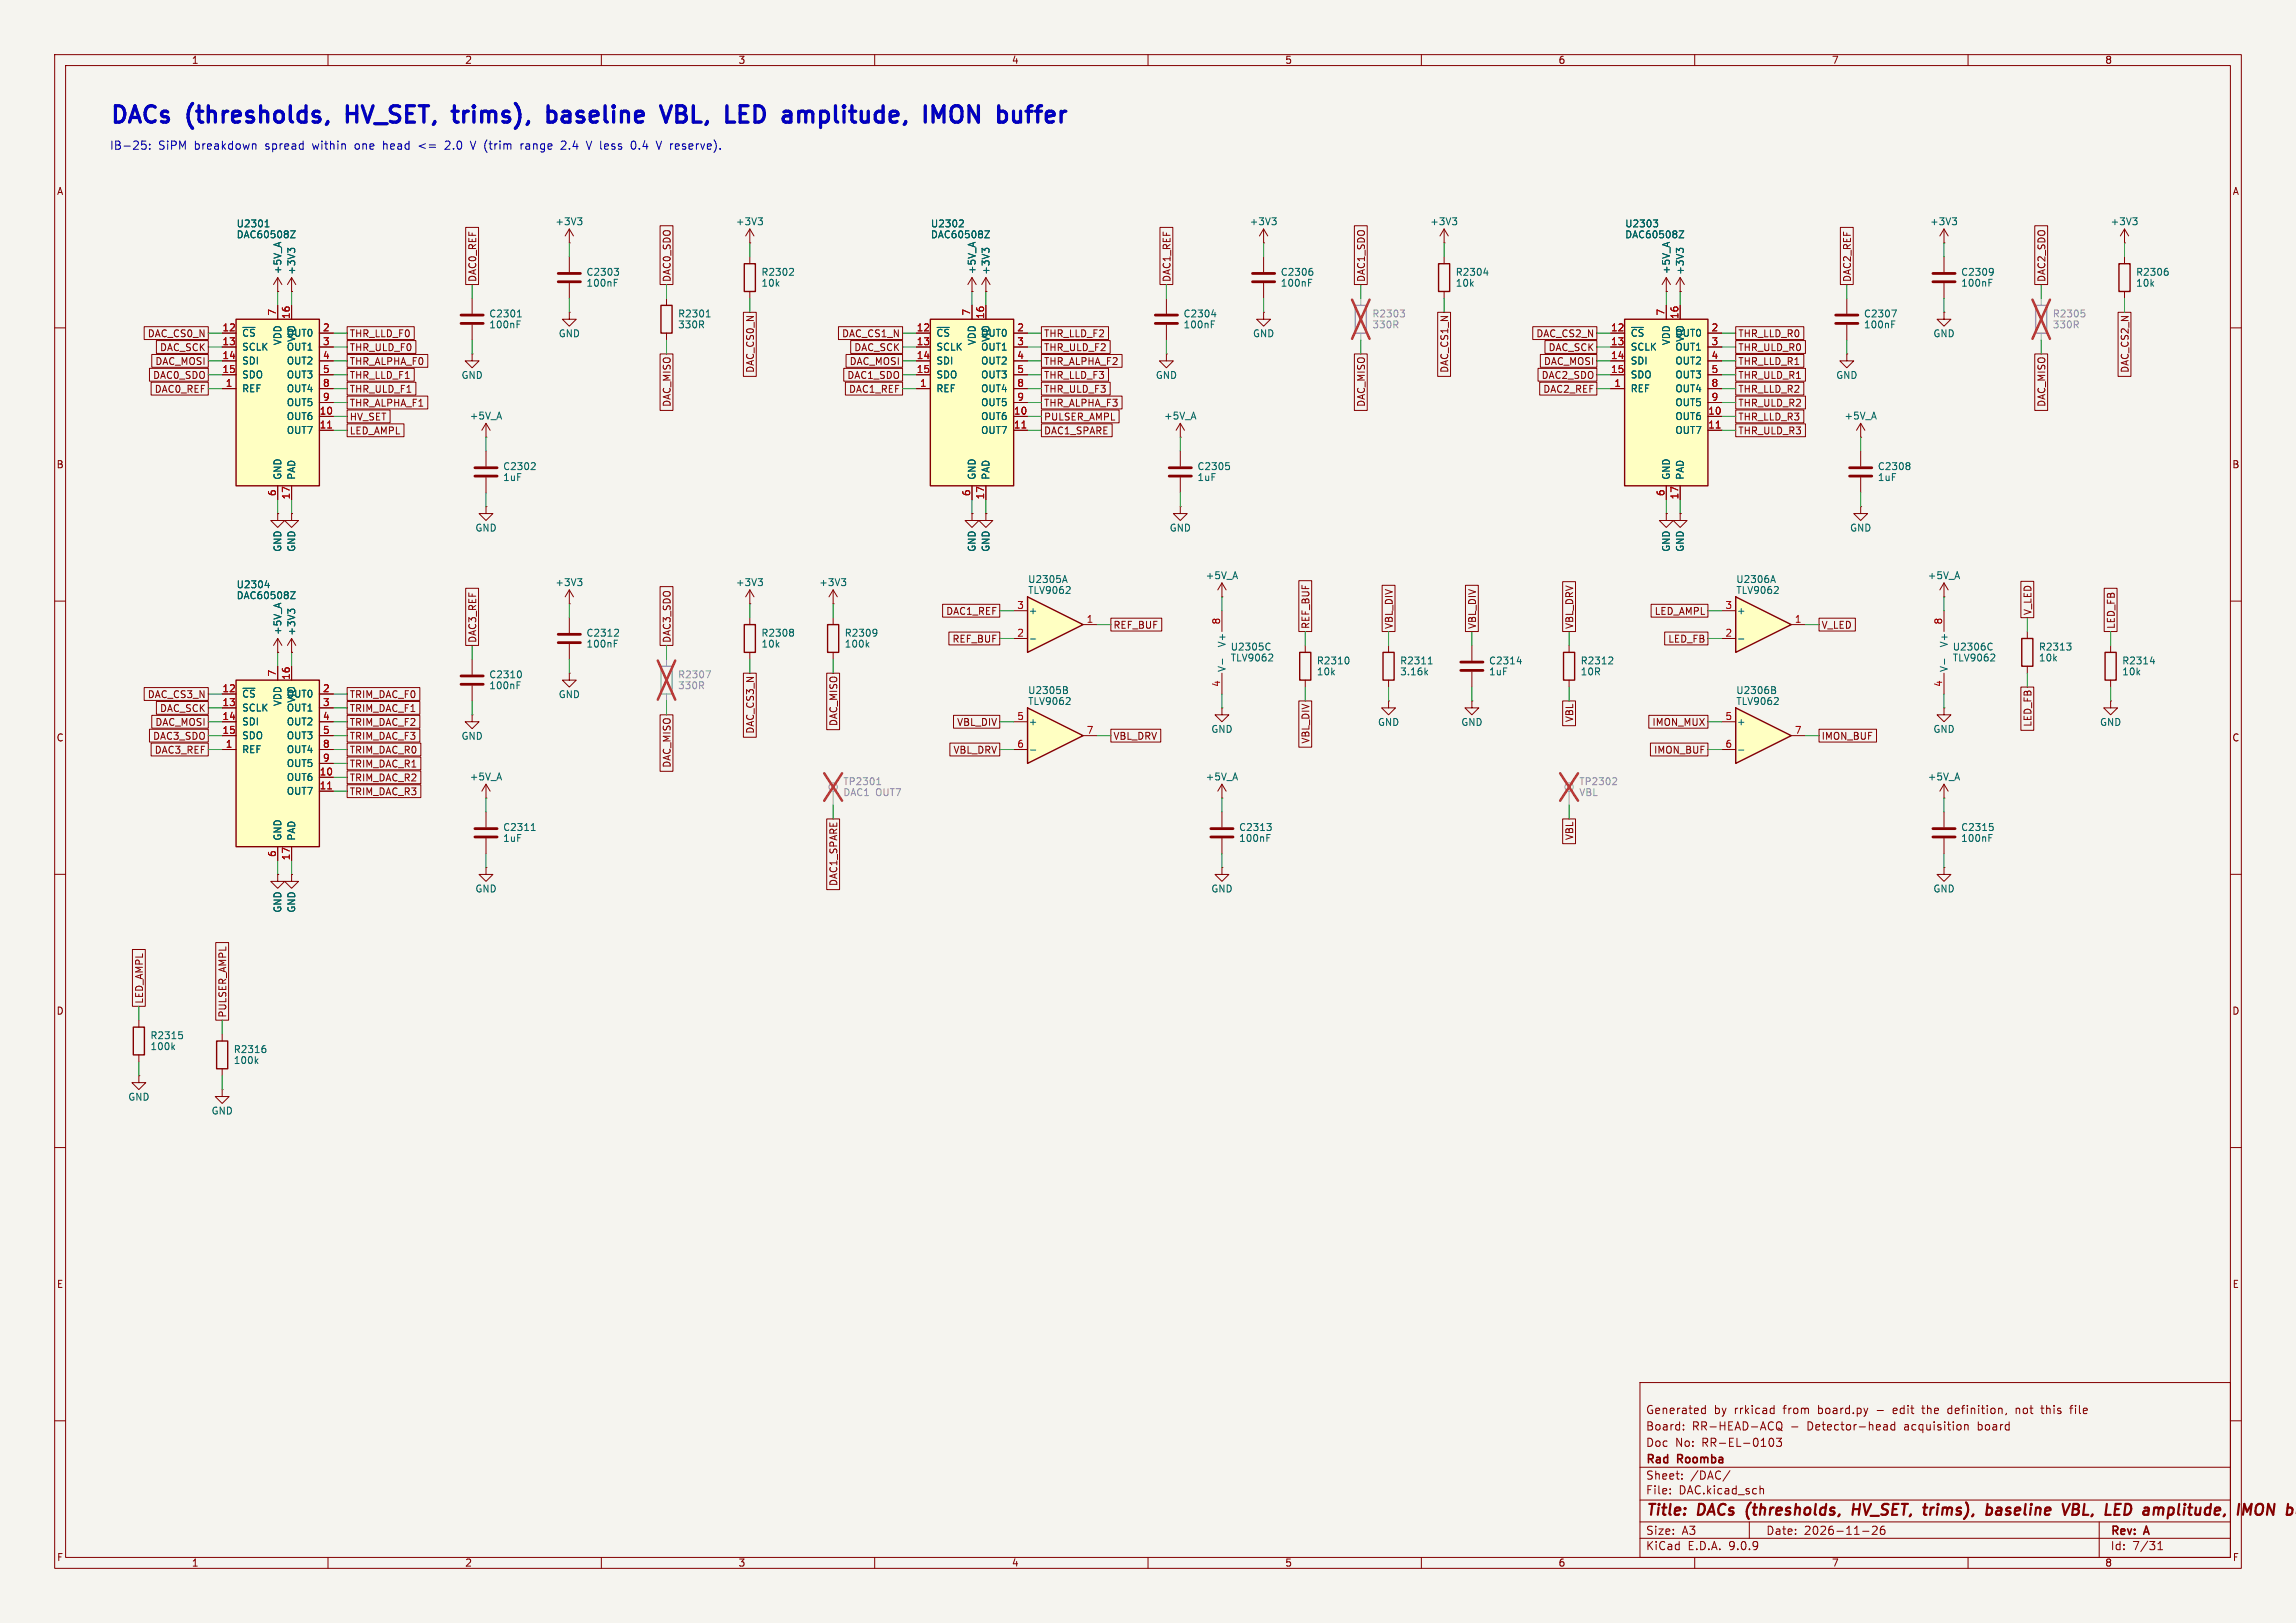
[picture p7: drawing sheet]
<svg xmlns="http://www.w3.org/2000/svg" width="420mm" height="297mm" viewBox="0 0 420 297" stroke-linecap="round" stroke-linejoin="round" font-family="sans-serif">
<defs><g id="words">
<g font-size="4.2" fill="#0000c2">
<text x="20" y="22.8">DACs</text>
<text x="34.5" y="22.8">(thresholds,</text>
<text x="64.8" y="22.8">HV_SET,</text>
<text x="85.6" y="22.8">trims),</text>
<text x="103.9" y="22.8">baseline</text>
<text x="126.1" y="22.8">VBL,</text>
<text x="139.1" y="22.8">LED</text>
<text x="150.7" y="22.8">amplitude,</text>
<text x="177.7" y="22.8">IMON</text>
<text x="192.4" y="22.8">buffer</text>
</g>
<g font-size="2.8" fill="#840000">
<text x="301" y="277.9">Title:</text>
<text x="310.6" y="277.9">DACs</text>
<text x="320.3" y="277.9">(thresholds,</text>
<text x="340.5" y="277.9">HV_SET,</text>
<text x="354.4" y="277.9">trims),</text>
<text x="366.6" y="277.9">baseline</text>
<text x="381.4" y="277.9">VBL,</text>
<text x="390" y="277.9">LED</text>
<text x="397.8" y="277.9">amplitude,</text>
<text x="415.8" y="277.9">IMO</text>
</g>
<g font-size="2.1" fill="#0000c2">
<text x="20" y="27.7">IB-25:</text>
<text x="28.9" y="27.7">SiPM</text>
<text x="35.6" y="27.7">breakdown</text>
<text x="48.7" y="27.7">spread</text>
<text x="57.5" y="27.7">within</text>
<text x="65.4" y="27.7">one</text>
<text x="70.7" y="27.7">head</text>
<text x="77.3" y="27.7">&lt;=</text>
<text x="82.3" y="27.7">2.0</text>
<text x="87.2" y="27.7">V (trim</text>
<text x="96.6" y="27.7">range</text>
<text x="104.2" y="27.7">2.4</text>
<text x="109" y="27.7">V less</text>
<text x="117.4" y="27.7">0.4</text>
<text x="122.3" y="27.7">V reserve).</text>
</g>
<g font-size="2.1" fill="#840000">
<text x="301" y="262">Board:</text>
<text x="301" y="259">Generated</text>
<text x="309.5" y="262">RR-HEAD-ACQ</text>
<text x="313.5" y="259">by</text>
<text x="317.3" y="259">rrkicad</text>
<text x="326.4" y="259">from</text>
<text x="327.6" y="262">-</text>
<text x="330.7" y="262">Detector-head</text>
<text x="332.8" y="259">board.py</text>
<text x="346.9" y="259">edit</text>
<text x="348.6" y="262">acquisition</text>
<text x="352.4" y="259">the</text>
<text x="357.2" y="259">definition,</text>
<text x="362.2" y="262">board</text>
<text x="369.8" y="259">not</text>
<text x="374.6" y="259">this</text>
<text x="380.1" y="259">file</text>
<text x="301" y="268.2">Rad</text>
<text x="301" y="265">Doc</text>
<text x="306.4" y="265">No:</text>
<text x="306.9" y="268.2">Roomba</text>
<text x="311.4" y="265">RR-EL-0103</text>
<text x="301" y="273.7">File:</text>
<text x="301" y="271">Sheet:</text>
<text x="307.1" y="273.7">DAC.kicad_sch</text>
<text x="309.2" y="271">/DAC/</text>
<text x="301" y="281.1">Size:</text>
<text x="307.6" y="281.1">A3</text>
<text x="323" y="281.1">Date:</text>
<text x="330" y="281.1">2026-11-26</text>
<text x="386" y="281.3">Rev:</text>
<text x="392.4" y="281.3">A</text>
<text x="301" y="283.9">KiCad</text>
<text x="308.7" y="283.9">E.D.A.</text>
<text x="316.3" y="283.9">9.0.9</text>
<text x="386" y="283.9">Id:</text>
<text x="390.1" y="283.9">7/31</text>
</g>
<g font-size="1.8" fill="#840000">
<text x="35" y="11.9">1</text>
<text x="85" y="11.9">2</text>
<text x="135" y="11.9">3</text>
<text x="185" y="11.9">4</text>
<text x="235" y="11.9">5</text>
<text x="285" y="11.9">6</text>
<text x="335" y="11.9">7</text>
<text x="385" y="11.9">8</text>
<text x="10.3" y="35.9">A</text>
<text x="408.3" y="35.9">A</text>
<text x="87.3" y="51.7" transform="rotate(-90 87.3 51.7)">DAC0_REF</text>
<text x="122.9" y="51.7" transform="rotate(-90 122.9 51.7)">DAC0_SDO</text>
<text x="214.3" y="51.7" transform="rotate(-90 214.3 51.7)">DAC1_REF</text>
<text x="249.9" y="51.7" transform="rotate(-90 249.9 51.7)">DAC1_SDO</text>
<text x="338.8" y="51.7" transform="rotate(-90 338.8 51.7)">DAC2_REF</text>
<text x="374.3" y="51.7" transform="rotate(-90 374.3 51.7)">DAC2_SDO</text>
<text x="26.9" y="61.9">DAC_CS0_N</text>
<text x="29.2" y="64.5">DAC_SCK</text>
<text x="63.9" y="64.5">THR_ULD_F0</text>
<text x="63.9" y="61.9">THR_LLD_F0</text>
<text x="153.9" y="61.9">DAC_CS1_N</text>
<text x="156.2" y="64.5">DAC_SCK</text>
<text x="190.9" y="64.5">THR_ULD_F2</text>
<text x="190.9" y="61.9">THR_LLD_F2</text>
<text x="280.9" y="61.9">DAC_CS2_N</text>
<text x="283.2" y="64.5">DAC_SCK</text>
<text x="317.9" y="61.9">THR_LLD_R0</text>
<text x="317.9" y="64.5">THR_ULD_R0</text>
<text x="27.9" y="69.5">DAC0_SDO</text>
<text x="28.3" y="67">DAC_MOSI</text>
<text x="63.9" y="69.5">THR_LLD_F1</text>
<text x="63.9" y="67">THR_ALPHA_F0</text>
<text x="138.1" y="68.3" transform="rotate(-90 138.1 68.3)">DAC_CS0_N</text>
<text x="154.9" y="69.5">DAC1_SDO</text>
<text x="155.3" y="67">DAC_MOSI</text>
<text x="190.9" y="67">THR_ALPHA_F2</text>
<text x="190.9" y="69.5">THR_LLD_F3</text>
<text x="265.1" y="68.3" transform="rotate(-90 265.1 68.3)">DAC_CS1_N</text>
<text x="281.9" y="69.5">DAC2_SDO</text>
<text x="282.3" y="67">DAC_MOSI</text>
<text x="317.9" y="69.5">THR_ULD_R1</text>
<text x="317.9" y="67">THR_LLD_R1</text>
<text x="389.6" y="68.3" transform="rotate(-90 389.6 68.3)">DAC_CS2_N</text>
<text x="28.2" y="72.1">DAC0_REF</text>
<text x="63.9" y="77.2">HV_SET</text>
<text x="63.9" y="74.6">THR_ALPHA_F1</text>
<text x="63.9" y="72.1">THR_ULD_F1</text>
<text x="122.9" y="74.5" transform="rotate(-90 122.9 74.5)">DAC_MISO</text>
<text x="155.2" y="72.1">DAC1_REF</text>
<text x="190.9" y="74.6">THR_ALPHA_F3</text>
<text x="190.9" y="72.1">THR_ULD_F3</text>
<text x="190.9" y="77.2">PULSER_AMPL</text>
<text x="249.9" y="74.5" transform="rotate(-90 249.9 74.5)">DAC_MISO</text>
<text x="282.2" y="72.1">DAC2_REF</text>
<text x="317.9" y="72.1">THR_LLD_R2</text>
<text x="317.9" y="77.2">THR_LLD_R3</text>
<text x="317.9" y="74.6">THR_ULD_R2</text>
<text x="374.3" y="74.5" transform="rotate(-90 374.3 74.5)">DAC_MISO</text>
<text x="63.9" y="79.7">LED_AMPL</text>
<text x="190.9" y="79.7">DAC1_SPARE</text>
<text x="317.9" y="79.7">THR_ULD_R3</text>
<text x="10.3" y="85.9">B</text>
<text x="408.2" y="85.9">B</text>
<text x="173" y="112.7">DAC1_REF</text>
<text x="302.6" y="112.7">LED_AMPL</text>
<text x="371.8" y="112.6" transform="rotate(-90 371.8 112.6)">V_LED</text>
<text x="87.3" y="117.7" transform="rotate(-90 87.3 117.7)">DAC3_REF</text>
<text x="122.9" y="117.7" transform="rotate(-90 122.9 117.7)">DAC3_SDO</text>
<text x="174.1" y="117.8">REF_BUF</text>
<text x="203.6" y="115.3">REF_BUF</text>
<text x="239.7" y="115.2" transform="rotate(-90 239.7 115.2)">REF_BUF</text>
<text x="255" y="115.2" transform="rotate(-90 255 115.2)">VBL_DIV</text>
<text x="270.2" y="115.2" transform="rotate(-90 270.2 115.2)">VBL_DIV</text>
<text x="288" y="115.2" transform="rotate(-90 288 115.2)">VBL_DRV</text>
<text x="305.1" y="117.8">LED_FB</text>
<text x="333.1" y="115.3">V_LED</text>
<text x="387" y="115.2" transform="rotate(-90 387 115.2)">LED_FB</text>
<text x="26.9" y="128">DAC_CS3_N</text>
<text x="29.2" y="130.5">DAC_SCK</text>
<text x="63.9" y="128">TRIM_DAC_F0</text>
<text x="63.9" y="130.5">TRIM_DAC_F1</text>
<text x="10.3" y="135.9">C</text>
<text x="27.9" y="135.6">DAC3_SDO</text>
<text x="28.3" y="133">DAC_MOSI</text>
<text x="63.9" y="135.6">TRIM_DAC_F3</text>
<text x="63.9" y="133">TRIM_DAC_F2</text>
<text x="138.1" y="134.4" transform="rotate(-90 138.1 134.4)">DAC_CS3_N</text>
<text x="153.4" y="133" transform="rotate(-90 153.4 133)">DAC_MISO</text>
<text x="175" y="133">VBL_DIV</text>
<text x="203.6" y="135.6">VBL_DRV</text>
<text x="239.7" y="136.2" transform="rotate(-90 239.7 136.2)">VBL_DIV</text>
<text x="288" y="132.2" transform="rotate(-90 288 132.2)">VBL</text>
<text x="302.2" y="133">IMON_MUX</text>
<text x="333.1" y="135.6">IMON_BUF</text>
<text x="371.8" y="133.1" transform="rotate(-90 371.8 133.1)">LED_FB</text>
<text x="408.2" y="135.9">C</text>
<text x="28.2" y="138.1">DAC3_REF</text>
<text x="63.9" y="138.1">TRIM_DAC_R0</text>
<text x="63.9" y="143.2">TRIM_DAC_R2</text>
<text x="63.9" y="140.7">TRIM_DAC_R1</text>
<text x="122.9" y="140.6" transform="rotate(-90 122.9 140.6)">DAC_MISO</text>
<text x="174.3" y="138.1">VBL_DRV</text>
<text x="302.5" y="138.1">IMON_BUF</text>
<text x="63.9" y="145.7">TRIM_DAC_R3</text>
<text x="288" y="153.8" transform="rotate(-90 288 153.8)">VBL</text>
<text x="153.4" y="162.2" transform="rotate(-90 153.4 162.2)">DAC1_SPARE</text>
<text x="10.3" y="185.9">D</text>
<text x="26.4" y="183.8" transform="rotate(-90 26.4 183.8)">LED_AMPL</text>
<text x="408.2" y="185.9">D</text>
<text x="41.6" y="186.3" transform="rotate(-90 41.6 186.3)">PULSER_AMPL</text>
<text x="10.3" y="235.9">E</text>
<text x="408.3" y="235.9">E</text>
<text x="10.3" y="285.9">F</text>
<text x="35" y="286.9">1</text>
<text x="85" y="286.9">2</text>
<text x="135" y="286.9">3</text>
<text x="185" y="286.9">4</text>
<text x="235" y="286.9">5</text>
<text x="285" y="286.9">6</text>
<text x="335" y="286.9">7</text>
<text x="385" y="286.9">8</text>
<text x="408.3" y="285.9">F</text>
</g>
<g font-size="1.8" fill="#006464">
<text x="43.2" y="41.8">U2301</text>
<text x="101.5" y="41.4">+3V3</text>
<text x="134.5" y="41.4">+3V3</text>
<text x="170.2" y="41.8">U2302</text>
<text x="228.5" y="41.4">+3V3</text>
<text x="261.5" y="41.4">+3V3</text>
<text x="297.2" y="41.8">U2303</text>
<text x="353" y="41.4">+3V3</text>
<text x="386" y="41.4">+3V3</text>
<text x="43.2" y="43.8">DAC60508Z</text>
<text x="170.2" y="43.8">DAC60508Z</text>
<text x="297.2" y="43.8">DAC60508Z</text>
<text x="51.7" y="50.3" transform="rotate(-90 51.7 50.3)">+5V_A</text>
<text x="54.2" y="50.4" transform="rotate(-90 54.2 50.4)">+3V3</text>
<text x="107.2" y="52.7">100nF</text>
<text x="107.2" y="50.7">C2303</text>
<text x="139.2" y="52.7">10k</text>
<text x="139.2" y="50.7">R2302</text>
<text x="178.7" y="50.3" transform="rotate(-90 178.7 50.3)">+5V_A</text>
<text x="181.2" y="50.4" transform="rotate(-90 181.2 50.4)">+3V3</text>
<text x="234.2" y="52.7">100nF</text>
<text x="234.2" y="50.7">C2306</text>
<text x="266.2" y="52.7">10k</text>
<text x="266.2" y="50.7">R2304</text>
<text x="305.7" y="50.3" transform="rotate(-90 305.7 50.3)">+5V_A</text>
<text x="308.2" y="50.4" transform="rotate(-90 308.2 50.4)">+3V3</text>
<text x="358.6" y="52.7">100nF</text>
<text x="358.6" y="50.7">C2309</text>
<text x="390.6" y="52.7">10k</text>
<text x="390.6" y="50.7">R2306</text>
<text x="89.4" y="58.3">C2301</text>
<text x="123.9" y="58.3">R2301</text>
<text x="216.4" y="58.3">C2304</text>
<text x="340.9" y="58.3">C2307</text>
<text x="44.2" y="61.8">~{CS}</text>
<text x="44.2" y="64.4">SCLK</text>
<text x="51.7" y="63.3" transform="rotate(-90 51.7 63.3)">VDD</text>
<text x="52.4" y="61.8">OUT0</text>
<text x="52.4" y="64.4">OUT1</text>
<text x="54.2" y="62.7" transform="rotate(-90 54.2 62.7)">VIO</text>
<text x="89.4" y="60.3">100nF</text>
<text x="102.1" y="61.9">GND</text>
<text x="123.9" y="60.3">330R</text>
<text x="171.2" y="61.8">~{CS}</text>
<text x="171.2" y="64.4">SCLK</text>
<text x="178.7" y="63.3" transform="rotate(-90 178.7 63.3)">VDD</text>
<text x="179.4" y="61.8">OUT0</text>
<text x="179.4" y="64.4">OUT1</text>
<text x="181.2" y="62.7" transform="rotate(-90 181.2 62.7)">VIO</text>
<text x="216.4" y="60.3">100nF</text>
<text x="229.1" y="61.9">GND</text>
<text x="298.2" y="61.8">~{CS}</text>
<text x="298.2" y="64.4">SCLK</text>
<text x="305.7" y="63.3" transform="rotate(-90 305.7 63.3)">VDD</text>
<text x="306.4" y="61.8">OUT0</text>
<text x="306.4" y="64.4">OUT1</text>
<text x="308.2" y="62.7" transform="rotate(-90 308.2 62.7)">VIO</text>
<text x="340.9" y="60.3">100nF</text>
<text x="353.6" y="61.9">GND</text>
<text x="44.2" y="66.9">SDI</text>
<text x="44.2" y="69.4">SDO</text>
<text x="44.2" y="72">REF</text>
<text x="52.4" y="66.9">OUT2</text>
<text x="52.4" y="69.4">OUT3</text>
<text x="52.4" y="72">OUT4</text>
<text x="84.3" y="69.5">GND</text>
<text x="171.2" y="66.9">SDI</text>
<text x="171.2" y="69.4">SDO</text>
<text x="171.2" y="72">REF</text>
<text x="179.4" y="66.9">OUT2</text>
<text x="179.4" y="69.4">OUT3</text>
<text x="179.4" y="72">OUT4</text>
<text x="211.3" y="69.5">GND</text>
<text x="298.2" y="66.9">SDI</text>
<text x="298.2" y="69.4">SDO</text>
<text x="298.2" y="72">REF</text>
<text x="306.4" y="66.9">OUT2</text>
<text x="306.4" y="69.4">OUT3</text>
<text x="306.4" y="72">OUT4</text>
<text x="335.8" y="69.5">GND</text>
<text x="52.4" y="74.5">OUT5</text>
<text x="52.4" y="77.1">OUT6</text>
<text x="85.8" y="77">+5V_A</text>
<text x="179.4" y="74.5">OUT5</text>
<text x="179.4" y="77.1">OUT6</text>
<text x="212.8" y="77">+5V_A</text>
<text x="306.4" y="74.5">OUT5</text>
<text x="306.4" y="77.1">OUT6</text>
<text x="337.3" y="77">+5V_A</text>
<text x="52.4" y="79.6">OUT7</text>
<text x="179.4" y="79.6">OUT7</text>
<text x="306.4" y="79.6">OUT7</text>
<text x="51.7" y="87.9" transform="rotate(-90 51.7 87.9)">GND</text>
<text x="54.2" y="87.9" transform="rotate(-90 54.2 87.9)">PAD</text>
<text x="91.9" y="88.2">1uF</text>
<text x="91.9" y="86.2">C2302</text>
<text x="178.7" y="87.9" transform="rotate(-90 178.7 87.9)">GND</text>
<text x="181.2" y="87.9" transform="rotate(-90 181.2 87.9)">PAD</text>
<text x="218.9" y="88.2">1uF</text>
<text x="218.9" y="86.2">C2305</text>
<text x="305.7" y="87.9" transform="rotate(-90 305.7 87.9)">GND</text>
<text x="308.2" y="87.9" transform="rotate(-90 308.2 87.9)">PAD</text>
<text x="343.4" y="88.2">1uF</text>
<text x="343.4" y="86.2">C2308</text>
<text x="51.7" y="101.1" transform="rotate(-90 51.7 101.1)">GND</text>
<text x="54.2" y="101.1" transform="rotate(-90 54.2 101.1)">GND</text>
<text x="86.9" y="97.5">GND</text>
<text x="178.7" y="101.1" transform="rotate(-90 178.7 101.1)">GND</text>
<text x="181.2" y="101.1" transform="rotate(-90 181.2 101.1)">GND</text>
<text x="213.9" y="97.5">GND</text>
<text x="305.7" y="101.1" transform="rotate(-90 305.7 101.1)">GND</text>
<text x="308.2" y="101.1" transform="rotate(-90 308.2 101.1)">GND</text>
<text x="338.3" y="97.5">GND</text>
<text x="43.2" y="107.8">U2304</text>
<text x="101.5" y="107.5">+3V3</text>
<text x="134.5" y="107.5">+3V3</text>
<text x="149.8" y="107.5">+3V3</text>
<text x="188" y="106.9">U2305A</text>
<text x="220.5" y="106.2">+5V_A</text>
<text x="317.5" y="106.9">U2306A</text>
<text x="352.5" y="106.2">+5V_A</text>
<text x="43.2" y="109.8">DAC60508Z</text>
<text x="188" y="108.9">TLV9062</text>
<text x="188.1" y="112.6">+</text>
<text x="317.5" y="108.9">TLV9062</text>
<text x="317.6" y="112.6">+</text>
<text x="51.7" y="116.3" transform="rotate(-90 51.7 116.3)">+5V_A</text>
<text x="54.2" y="116.4" transform="rotate(-90 54.2 116.4)">+3V3</text>
<text x="107.2" y="118.7">100nF</text>
<text x="107.2" y="116.7">C2312</text>
<text x="139.2" y="118.7">10k</text>
<text x="139.2" y="116.7">R2308</text>
<text x="154.4" y="116.7">R2309</text>
<text x="154.4" y="118.7">100k</text>
<text x="224.4" y="118.6" transform="rotate(-90 224.4 118.6)">V+</text>
<text x="225" y="119.2">U2305C</text>
<text x="356.5" y="118.6" transform="rotate(-90 356.5 118.6)">V+</text>
<text x="357.1" y="119.2">U2306C</text>
<text x="372.9" y="119.2">R2313</text>
<text x="89.4" y="124.3">C2310</text>
<text x="224.4" y="123.1" transform="rotate(-90 224.4 123.1)">V-</text>
<text x="225" y="121.2">TLV9062</text>
<text x="240.8" y="123.8">10k</text>
<text x="240.8" y="121.8">R2310</text>
<text x="256" y="121.8">R2311</text>
<text x="256" y="123.8">3.16k</text>
<text x="272.3" y="123.8">1uF</text>
<text x="272.3" y="121.8">C2314</text>
<text x="289" y="121.8">R2312</text>
<text x="289" y="123.8">10R</text>
<text x="356.5" y="123.1" transform="rotate(-90 356.5 123.1)">V-</text>
<text x="357.1" y="121.2">TLV9062</text>
<text x="372.9" y="121.2">10k</text>
<text x="388.1" y="123.8">10k</text>
<text x="388.1" y="121.8">R2314</text>
<text x="44.2" y="127.9">~{CS}</text>
<text x="44.2" y="130.4">SCLK</text>
<text x="51.7" y="129.3" transform="rotate(-90 51.7 129.3)">VDD</text>
<text x="52.4" y="127.9">OUT0</text>
<text x="52.4" y="130.4">OUT1</text>
<text x="54.2" y="128.7" transform="rotate(-90 54.2 128.7)">VIO</text>
<text x="89.4" y="126.3">100nF</text>
<text x="102.1" y="128">GND</text>
<text x="188" y="127.2">U2305B</text>
<text x="188" y="129.2">TLV9062</text>
<text x="317.5" y="127.2">U2306B</text>
<text x="317.5" y="129.2">TLV9062</text>
<text x="44.2" y="132.9">SDI</text>
<text x="44.2" y="135.5">SDO</text>
<text x="52.4" y="132.9">OUT2</text>
<text x="52.4" y="135.5">OUT3</text>
<text x="84.3" y="135.6">GND</text>
<text x="188.1" y="132.9">+</text>
<text x="221.5" y="134.3">GND</text>
<text x="252" y="133">GND</text>
<text x="267.2" y="133">GND</text>
<text x="317.6" y="132.9">+</text>
<text x="353.6" y="134.3">GND</text>
<text x="384" y="133">GND</text>
<text x="44.2" y="138">REF</text>
<text x="52.4" y="138">OUT4</text>
<text x="52.4" y="140.6">OUT5</text>
<text x="52.4" y="143.1">OUT6</text>
<text x="85.8" y="143">+5V_A</text>
<text x="220.5" y="143">+5V_A</text>
<text x="352.5" y="143">+5V_A</text>
<text x="52.4" y="145.6">OUT7</text>
<text x="51.7" y="153.9" transform="rotate(-90 51.7 153.9)">GND</text>
<text x="54.2" y="153.9" transform="rotate(-90 54.2 153.9)">PAD</text>
<text x="91.9" y="154.3">1uF</text>
<text x="91.9" y="152.3">C2311</text>
<text x="226.6" y="154.3">100nF</text>
<text x="226.6" y="152.3">C2313</text>
<text x="358.6" y="154.3">100nF</text>
<text x="358.6" y="152.3">C2315</text>
<text x="51.7" y="167.1" transform="rotate(-90 51.7 167.1)">GND</text>
<text x="54.2" y="167.1" transform="rotate(-90 54.2 167.1)">GND</text>
<text x="86.9" y="163.5">GND</text>
<text x="221.5" y="163.5">GND</text>
<text x="353.6" y="163.5">GND</text>
<text x="27.4" y="190.4">R2315</text>
<text x="27.4" y="192.4">100k</text>
<text x="42.7" y="192.9">R2316</text>
<text x="42.7" y="194.9">100k</text>
<text x="23.4" y="201.6">GND</text>
<text x="38.6" y="204.2">GND</text>
</g>
<g font-size="1.8" fill="#a90000">
<text x="50.5" y="57.9" transform="rotate(-90 50.5 57.9)">7</text>
<text x="53.1" y="58.5" transform="rotate(-90 53.1 58.5)">16</text>
<text x="177.5" y="57.9" transform="rotate(-90 177.5 57.9)">7</text>
<text x="180.1" y="58.5" transform="rotate(-90 180.1 58.5)">16</text>
<text x="304.5" y="57.9" transform="rotate(-90 304.5 57.9)">7</text>
<text x="307.1" y="58.5" transform="rotate(-90 307.1 58.5)">16</text>
<text x="40.6" y="60.7">12</text>
<text x="40.6" y="63.2">13</text>
<text x="40.6" y="65.8">14</text>
<text x="59" y="60.7">2</text>
<text x="59" y="63.2">3</text>
<text x="59" y="65.8">4</text>
<text x="167.6" y="60.7">12</text>
<text x="167.6" y="63.2">13</text>
<text x="167.6" y="65.8">14</text>
<text x="186" y="60.7">2</text>
<text x="186" y="63.2">3</text>
<text x="186" y="65.8">4</text>
<text x="294.6" y="60.7">12</text>
<text x="294.6" y="63.2">13</text>
<text x="294.6" y="65.8">14</text>
<text x="313" y="60.7">2</text>
<text x="313" y="63.2">3</text>
<text x="313" y="65.8">4</text>
<text x="40.6" y="68.3">15</text>
<text x="41.2" y="70.9">1</text>
<text x="59" y="68.3">5</text>
<text x="59" y="70.9">8</text>
<text x="167.6" y="68.3">15</text>
<text x="168.2" y="70.9">1</text>
<text x="186" y="68.3">5</text>
<text x="186" y="70.9">8</text>
<text x="294.6" y="68.3">15</text>
<text x="295.2" y="70.9">1</text>
<text x="313" y="68.3">5</text>
<text x="313" y="70.9">8</text>
<text x="58.4" y="75.9">10</text>
<text x="59" y="73.4">9</text>
<text x="185.4" y="75.9">10</text>
<text x="186" y="73.4">9</text>
<text x="312.4" y="75.9">10</text>
<text x="313" y="73.4">9</text>
<text x="58.4" y="78.5">11</text>
<text x="185.4" y="78.5">11</text>
<text x="312.4" y="78.5">11</text>
<text x="50.5" y="90.9" transform="rotate(-90 50.5 90.9)">6</text>
<text x="53.1" y="91.5" transform="rotate(-90 53.1 91.5)">17</text>
<text x="177.5" y="90.9" transform="rotate(-90 177.5 90.9)">6</text>
<text x="180.1" y="91.5" transform="rotate(-90 180.1 91.5)">17</text>
<text x="304.5" y="90.9" transform="rotate(-90 304.5 90.9)">6</text>
<text x="307.1" y="91.5" transform="rotate(-90 307.1 91.5)">17</text>
<text x="186" y="111.5">3</text>
<text x="315.5" y="111.5">3</text>
<text x="186" y="116.6">2</text>
<text x="198.7" y="114">1</text>
<text x="223.3" y="114.4" transform="rotate(-90 223.3 114.4)">8</text>
<text x="315.5" y="116.6">2</text>
<text x="328.2" y="114">1</text>
<text x="355.3" y="114.4" transform="rotate(-90 355.3 114.4)">8</text>
<text x="50.5" y="123.9" transform="rotate(-90 50.5 123.9)">7</text>
<text x="53.1" y="124.5" transform="rotate(-90 53.1 124.5)">16</text>
<text x="223.3" y="125.8" transform="rotate(-90 223.3 125.8)">4</text>
<text x="355.3" y="125.8" transform="rotate(-90 355.3 125.8)">4</text>
<text x="40.6" y="126.7">12</text>
<text x="40.6" y="129.3">13</text>
<text x="40.6" y="131.8">14</text>
<text x="59" y="126.7">2</text>
<text x="59" y="129.3">3</text>
<text x="59" y="131.8">4</text>
<text x="186" y="131.8">5</text>
<text x="315.5" y="131.8">5</text>
<text x="40.6" y="134.4">15</text>
<text x="41.2" y="136.9">1</text>
<text x="59" y="134.4">5</text>
<text x="59" y="136.9">8</text>
<text x="186" y="136.9">6</text>
<text x="198.7" y="134.4">7</text>
<text x="315.5" y="136.9">6</text>
<text x="328.2" y="134.4">7</text>
<text x="58.4" y="142">10</text>
<text x="59" y="139.4">9</text>
<text x="58.4" y="144.5">11</text>
<text x="50.5" y="156.9" transform="rotate(-90 50.5 156.9)">6</text>
<text x="53.1" y="157.5" transform="rotate(-90 53.1 157.5)">17</text>
</g>
<g font-size="1.8" fill="#939391">
<text x="250.9" y="58.3">R2303</text>
<text x="375.4" y="58.3">R2305</text>
<text x="250.9" y="60.3">330R</text>
<text x="375.4" y="60.3">330R</text>
<text x="123.9" y="124.3">R2307</text>
<text x="123.9" y="126.3">330R</text>
<text x="154.2" y="143.9">TP2301</text>
<text x="288.8" y="143.9">TP2302</text>
<text x="154.2" y="145.9">DAC1</text>
<text x="160.2" y="145.9">OUT7</text>
<text x="288.8" y="145.9">VBL</text>
</g>
</g></defs>
<path d="M0 0h420v297h-420z" fill="#f5f4ef" stroke="#f5f4ef" stroke-width=".18"/>
<g fill="none" stroke="#840000" stroke-width=".18">
<path d="M10 10h400v277h-400zM12 12h396v273h-396zM60 10v2M110 10v2M160 10v2M210 10v2M260 10v2M310 10v2M360 10v2M104.1 44.5h.1M104.1 41.9l-.7 1.3M104.1 41.9l.8 1.3"/>
<path d="M104.1 41.9v2.6M104.1 47v2.8M104.1 51.8v2.8M137.2 44.5h.1M137.2 41.9l-.8 1.3M137.2 41.9l.7 1.3M137.2 41.9v2.6M137.2 47v1.3M137.2 53.3v1.3M10 60h2M408 60h2M50.8 94v1.3h1.3l-1.3 1.2-1.3-1.2h1.3"/>
<path d="M50.8 94h.1M53.3 94v1.3h1.3l-1.3 1.2-1.2-1.2h1.2M53.3 94h.1M10 110h2M50.8 119.4h.1M50.8 116.8l-.8 1.3M50.8 116.8l.8 1.3M50.8 116.8v2.6M53.3 119.4h.1M53.3 116.8l-.7 1.3M53.3 116.8l.8 1.3M53.3 116.8v2.6"/>
<path d="M238.8 118.1v1.3M355.6 111.8v3.8M408 110h2M86.4 130.8v1.3h1.2l-1.2 1.3-1.3-1.3h1.3M86.4 130.8h.1M86.4 120.7v2.7M86.4 125.5v2.8M223.5 129.5v1.3h1.3l-1.3 1.3-1.3-1.3h1.3M223.5 129.5h.1M238.8 124.5v1.2M355.6 123.2v3.8M10 160h2"/>
<path d="M88.9 146.1h.1M88.9 158.8v1.2h1.3l-1.3 1.3-1.3-1.3h1.3M88.9 158.8h.1M88.9 143.5v2.6M88.9 148.6v2.8M88.9 153.4v2.8M88.9 143.5l-.8 1.3M88.9 143.5l.8 1.3M223.5 146.1h.1M223.5 158.8v1.2h1.3l-1.3 1.3-1.3-1.3h1.3M223.5 158.8h.1M223.5 143.5v2.6"/>
<path d="M223.5 148.6v2.8M223.5 153.4v2.8M223.5 143.5l-.7 1.3M223.5 143.5l.8 1.3M408 160h2M10 210h2M408 210h2M300 253h108v32h-108zM311.4 258.6h.5M311.4 257.8h.5M311.9 257.2v1.5M324.1 257.7l.4 .1"/>
<path d="M324.5 258.6l-.4 .1M324.5 257.2v1.5M343.4 258.1h1.1M351.5 257.7h.6M356.6 257.7l-.3 .3v.4l.3 .3M367 258.6l-.1 .3M368.8 257.7v1M369.2 257.7l-.4 .1M373.3 257.7h.6M373.5 257.2v1.3l.4 .2M378.6 257.7h.6M379.2 257.2l-.4 .2v1.3"/>
<path d="M10 260h2M300 278.5h108M300 274.5h108M300 268.5h108M305.5 273.2v.2M305.5 272.5v.1M307.7 270.5v.2M307.7 269.8v.1M307.9 261.5v.2M307.9 260.8v.1M316.4 269.1l-1.2 1.9M320 278.5v3"/>
<path d="M321.9 272.5l.3-.1 .3 .1 .1 .9M323.6 263.8l.1-.5 .2-.1a.8 .8 0 0 1 .6 .7 .8 .8 0 0 1-.6 .8l-.2-.2-.1-.4M324.9 263.2h1l-.5 .6 .4 .1v.6l-.2 .2h-.4l-.3-.2M325.2 260.3a.5 .5 0 0 1 .5-.1 .5 .5 0 0 1 .2 .5v.5a.5 .5 0 0 1-.5 .5 .5 .5 0 0 1-.5-.5v-.5zM325.2 261.3l.3 .1 .5 .4M342.7 279.3l-.2 .1M343.1 279.3l.3 .3-.1 .3-.9 .9h1M344.4 279.3l-.2 .1a1.01 1.01 0 0 0 0 1.4l.5-.2 .1-.5-.3-.2h-.4l-.2 .2M344.6 261.6h.6M344.6 260.8h.6v.9M345.2 261l-.6 .2M346.6 260.8l-.4-.1-.3 .3v.4l.1 .2h.6"/>
<path d="M346.6 260.2v1.5M359.4 260.8l.2-.1 .3 .1 .1 .9M359.4 260.7v1M384 278.5v6.5M408 260h2M60 285v2M110 285v2M160 285v2M210 285v2M260 285v2M300 281.5h108M310 285v2"/>
<path d="M340.7 280.2h1.2M360 285v2M394.7 283.6h.9M394.7 282.5l.5-.4v1.5"/>
</g>
<g fill="none" stroke="#840000" stroke-width=".4">
<path d="M319.5 276.3l.1 1.1M339 276.2h1.1M339.1 275.2l-.2 2M353.2 275.9l-.2 1.3M353.8 275.9l-.4 .1-.2 .3M363.7 275.9h.4l.2 .2v.7a.66 .66 0 0 1-.8 .4M365.9 275.9l-.6 .1M365.9 276.4h-.5a.4 .4 0 0 0-.3 .4 .4 .4 0 0 0 .2 .4h.5M379.2 276.2h.6M379.3 275.2h.7a.49 .49 0 0 1 .3 .5 .49 .49 0 0 1-.5 .5l.3 .1a.58 .58 0 0 1-.3 .9h-.8zM389.3 275.2h-.5l-.2 2 .7-.1M396.6 277.1l.5 .1"/>
<path d="M396.7 275.9l-.2 2M397.3 275.9l-.6 .1M412.8 275.5a.69 .69 0 0 1 1.1 0 1.47 1.47 0 0 1-.6 1.7l-.5-.1a1.5 1.5 0 0 1 0-1.6zM414.7 277.2l.2-2 .9 2"/>
</g>
<g fill="none" stroke="#006464" stroke-width=".18">
<path d="M105.7 39.9h.7l-.4 .4M138.7 39.9h.8l-.5 .4M106.2 40.3l.2 .3v.3l-.2 .2M112.4 51.7h.4M112.4 51.1h.6M112.4 49.1h.7l-.4 .5M112.9 49.6l.2 .2v.3l-.2 .3M139.2 40.3l.3 .3v.3l-.3 .2M144.9 49.1l.3 .3-.1 .3-.7 .7h.8M53.1 111.9l-.5-.4v.8M53.1 111.7l.3-.2h.3l.2 .2M364 117.7l.4 .1"/>
<path d="M364.4 118.8l-.4 .2M364.8 119.8l.1 .1-.1 .3-.7 .8h.8M94.6 125.4h.4M94.6 124.8h.6M95.1 122.8a.79 .79 0 0 1 0 1.2M246.5 120.2a.79 .79 0 0 1 0 1.3M355.7 120.6v1M97.2 152h.7M97.3 151l.2-.3v1.3M231.7 153.3h.5M231.7 152.7h.6M231.7 150.7h.8l-.4 .5"/>
<path d="M232.3 151.2l.2 .2v.3l-.2 .3"/>
</g>
<path d="M136.1 48.3h2.1v5h-2.1zM237.7 119.4h2.1v5.1h-2.1z" fill="none" stroke="#840000" stroke-width=".25"/>
<path d="M102.1 50h4.1M102.1 51.6h4.1M84.3 123.7h4.1M84.3 125.2h4.1M86.9 151.6h4M86.9 153.2h4M221.5 151.6h4.1M221.5 153.2h4.1" fill="none" stroke="#840000" stroke-width=".51"/>
<path d="M372.4 55.9h2v5.1h-2zM120.9 121.9h2v5.1h-2z" fill="none" stroke="#9c9b98" stroke-width=".25"/>
<path d="M373.4 54.6v1.3M373.4 61v1.2M121.9 120.7v1.2M121.9 127v1.3" fill="none" stroke="#9c9b98" stroke-width=".18"/>
<path d="M380.7 56.7h.6M381.1 57.2l.3 .3v.3l-.3 .2M129.1 122.8h.9l-.6 1.2" fill="none" stroke="#939391" stroke-width=".18"/>
<path d="M371.8 54.8l3.2 7.2M375 54.8l-3.2 7.2M120.3 120.9l3.2 7.1M123.5 120.9l-3.2 7.1" fill="none" stroke="#e12e31" stroke-width=".46"/>
<path d="M43.2 124.5h15.2v30.4h-15.2z" fill="#ffffc2"/>
<path d="M387.6 48.3h2v5h-2zM385.1 119.4h2v5.1h-2zM43.2 124.5h15.2v30.4h-15.2z" fill="none" stroke="#840000" stroke-width=".25"/>
<g fill="none" stroke="#840000" stroke-width=".18">
<path d="M86.4 54.6v2.8M86.4 59.4v2.8M388.6 44.5h.1M388.6 41.9v2.6M388.6 47v1.3M388.6 53.3v1.3M388.6 41.9l-.7 1.3M388.6 41.9l.8 1.3M86.4 64.8v1.2h1.2l-1.2 1.3-1.3-1.3h1.3M86.4 64.8h.1M215.9 92.7v1.3h1.3l-1.3 1.3-1.3-1.3h1.3M215.9 92.7h.1"/>
<path d="M386.1 118.1v1.3M40.6 127h2.6M40.6 129.5h2.6M40.6 132.1h2.6M40.6 134.6h2.6M40.6 137.2h2.6M50.8 121.9v2.6M53.3 121.9v2.6M58.4 127h2.6M58.4 129.5h2.6M58.4 132.1h2.6M58.4 134.6h2.6"/>
<path d="M58.4 137.2h2.6M58.4 139.7h2.6M386.1 128.3v1.2h1.2l-1.2 1.3-1.3-1.3h1.3M386.1 128.3h.1M386.1 124.5v1.2M50.8 154.9v2.6M53.3 154.9v2.6M58.4 142.2h2.6M58.4 144.8h2.6"/>
</g>
<path d="M59.9 144.4h.8" fill="none" stroke="#a90000" stroke-width=".18"/>
<g fill="none" stroke="#006464" stroke-width=".18">
<path d="M390.1 39.9h.8l-.4 .4M94.6 59.3h.4M94.6 58.7h.6M94.6 58h.8M94.8 57l.2-.3v1.3M390.7 40.3l.2 .3v.3l-.2 .2M396.3 49.1h.2M396.4 49.6l.2 .2v.3l-.2 .3M48.5 107.1h.8M49.1 106.7v.9M53.1 108.3h.9l-.9 1.3h.9M393.3 121.1h.8"/>
<path d="M394 120.7v.8"/>
</g>
<path d="M84.3 57.7h4.1M84.3 59.2h4.1" fill="none" stroke="#840000" stroke-width=".51"/>
<path d="M317.5 129.5l10.2 5.1-10.2 5.1z" fill="#ffffc2"/>
<path d="M120.9 55.9h2v5.1h-2zM317.5 129.5l10.2 5.1-10.2 5.1z" fill="none" stroke="#840000" stroke-width=".25"/>
<path d="M121.9 54.6v1.3M121.9 61v1.2M304.8 94v1.3h1.3l-1.3 1.2-1.3-1.2h1.3M304.8 94h.1M307.3 94v1.3h1.3l-1.3 1.2-1.2-1.2h1.2M307.3 94h.1M315 132.1h2.5M315 137.2h2.5M327.7 134.6h2.5" fill="none" stroke="#840000" stroke-width=".18"/>
<path d="M129.2 58h.7M129.3 57l.3-.3v1.3M318 137.3h1M324.1 125.6l.6 .2v.2l-.2 .3M324.1 126.3h.4M324.5 126.3l.3 .2-.1 .3-.6 .1M325.2 127.7l.1 .2-.1 .3-.7 .7h.8" fill="none" stroke="#006464" stroke-width=".18"/>
<path d="M317.5 109.2l10.2 5.1-10.2 5.1z" fill="#ffffc2"/>
<path d="M136.1 114.3h2.1v5.1h-2.1zM151.4 114.3h2v5.1h-2zM253 119.4h2v5.1h-2zM286 119.4h2v5.1h-2zM317.5 109.2l10.2 5.1-10.2 5.1zM369.8 116.8h2.1v5.1h-2.1z" fill="none" stroke="#840000" stroke-width=".25"/>
<g fill="none" stroke="#840000" stroke-width=".18">
<path d="M104.1 57.2v1.2h1.3l-1.3 1.3-1.2-1.3h1.2M104.1 57.2h.1M180.3 53.3h.1M180.3 50.8l-.7 1.3M180.3 50.8l.8 1.3M180.3 50.8v2.5M213.4 54.6v2.8M213.4 59.4v2.8M231.1 57.2v1.2h1.3l-1.3 1.3-1.2-1.3h1.2M231.1 57.2h.1M355.6 47v2.8M355.6 51.8v2.8"/>
<path d="M88.9 77.5l-.8 1.2M88.9 77.5l.8 1.2M88.9 77.5v2.5M215.9 77.5l-.8 1.2M215.9 77.5l.8 1.2M215.9 77.5v2.5M88.9 80h.1M88.9 82.6v2.7M88.9 87.4v2.8M215.9 80h.1M215.9 82.6v2.7M215.9 87.4v2.8"/>
<path d="M340.4 92.7v1.3h1.2l-1.2 1.3-1.3-1.3h1.3M340.4 92.7h.1M104.1 113v2.8M104.1 117.9v2.8M137.2 110.5h.1M137.2 108l-.8 1.2M137.2 108l.7 1.2M137.2 108v2.5M137.2 113v1.3M137.2 119.4v1.3M152.4 110.5h.1M152.4 108v2.5"/>
<path d="M152.4 113v1.3M152.4 119.4v1.3M152.4 108l-.8 1.2M152.4 108l.8 1.2M223.5 109.2h.1M223.5 106.7v2.5M223.5 111.8v3.8M223.5 106.7l-.7 1.3M223.5 106.7l.8 1.3M254 118.1v1.3M269.2 118.1v2.8M287 118.1v1.3"/>
<path d="M315 111.8h2.5M315 116.8h2.5M327.7 114.3h2.5M355.6 109.2h.1M355.6 106.7l-.8 1.3M355.6 106.7l.8 1.3M355.6 106.7v2.5M370.8 115.6v1.2M104.1 123.2v1.3h1.3l-1.3 1.2-1.2-1.2h1.2M104.1 123.2h.1M223.5 123.2v3.8M254 128.3v1.2h1.3l-1.3 1.3-1.3-1.3h1.3"/>
<path d="M254 128.3h.1M254 124.5v1.2M269.2 128.3v1.2h1.3l-1.3 1.3-1.2-1.3h1.2M269.2 128.3h.1M269.2 122.9v2.8M287 124.5v1.2M355.6 129.5v1.3h1.3l-1.3 1.3-1.3-1.3h1.3M355.6 129.5h.1M370.8 121.9v1.3M355.6 146.1h.1M355.6 158.8v1.2h1.3l-1.3 1.3-1.3-1.3h1.3M355.6 158.8h.1"/>
<path d="M355.6 143.5v2.6M355.6 148.6v2.8M355.6 153.4v2.8M355.6 143.5l-.8 1.3M355.6 143.5l.8 1.3M50.8 160v1.3h1.3l-1.3 1.3-1.3-1.3h1.3M50.8 160h.1M53.3 160v1.3h1.3l-1.3 1.3-1.2-1.3h1.2M53.3 160h.1"/>
</g>
<g fill="none" stroke="#006464" stroke-width=".18">
<path d="M180.1 45.9l-.5-.5v.8M180.1 45.7l.3-.3h.3l.2 .3M221.6 59.3h.4M221.6 58.7h.6M221.6 57.6h.8M222.2 57.2v.8M363.8 51.7h.4M363.8 51.1h.6M364.4 49.1l.2 .3a.94 .94 0 0 1-.2 .9M364.6 49.7l-.2 .2M97.7 84.7l.2 .2-.1 .3-.7 .7h.8M224.2 84.7h.6"/>
<path d="M224.7 85.2l.2 .2v.3l-.2 .2M112.4 117.8h.4M112.4 117.1h.6M112.9 115.1l.2 .3v.3l-.7 .7h.7M138.7 105.9h.8l-.5 .5M139.2 106.4l.3 .2v.3l-.3 .3M144.9 115.1l.3 .3-.3 .3 .3 .2v.3l-.3 .2M153.9 105.9h.8l-.4 .5M154.5 106.4l.2 .2v.3l-.2 .3M158.6 117.9l.3 .5M158.9 117.6l-.4 .5M160.2 115.1l.2 .3a.94 .94 0 0 1-.2 1"/>
<path d="M160.4 115.7l-.2 .2M232 117.7l.3 .1M232.3 118.8l-.3 .2M232.7 119.8l.1 .1v.3l-.8 .8h.8M318 116.9h1M324 106.2h.6M324.3 105.3l.4 1.3M325.2 107.4l.1 .2-.1 .3-.7 .7h.8M378 117.7h.8l-.4 .5M378.6 118.2l.2 .2v.3l-.2 .3M223.6 120.6v1M260.8 123l.3 .5"/>
<path d="M261.1 122.7l-.4 .4M261.3 121.5h.7M261.4 120.5l.2-.3v1.3M277.5 121.1h.8M278.1 120.7v.8M294.8 120.2l.2 .3v.3l-.8 .7h.8M363.8 153.3h.4M363.8 152.7h.6M363.9 150.7h.6M364.4 151.2l.2 .2v.3l-.2 .3"/>
</g>
<g fill="none" stroke="#9c9b98" stroke-width=".18">
<path d="M248.9 54.6v1.3M248.9 61v1.2M152.4 144.8v2.5M287 144.8v2.5"/>
<circle cx="152.4" cy="144" r=".76"/>
<circle cx="287" cy="144" r=".76"/>
</g>
<path d="M256.1 56.7h.8l-.4 .5M256.7 57.2l.2 .3v.3l-.2 .2M160.4 143.6h.7M160.6 142.5l.1-.2v1.3M295.5 142.3l.2 .3v.3l-.8 .7h.8" fill="none" stroke="#939391" stroke-width=".18"/>
<path d="M247.3 54.8l3.2 7.2M250.5 54.8l-3.2 7.2M150.8 141.5l3.2 5M154 141.5l-3.2 5M285.4 141.5l3.3 5M288.7 141.5l-3.3 5" fill="none" stroke="#e12e31" stroke-width=".46"/>
<g fill="none" stroke="#840000" stroke-width=".51">
<path d="M211.3 57.7h4.1M211.3 59.2h4.1M353.6 50h4M353.6 51.6h4M86.9 85.6h4M86.9 87.1h4M213.9 85.6h4M213.9 87.1h4M102.1 116.1h4.1M102.1 117.6h4.1M267.2 121.2h4.1M267.2 122.7h4.1"/>
<path d="M353.6 151.6h4M353.6 153.2h4"/>
</g>
<path d="M247.9 55.9h2v5.1h-2z" fill="none" stroke="#9c9b98" stroke-width=".25"/>
<path d="M170.2 58.4h15.2v30.5h-15.2z" fill="#ffffc2"/>
<path d="M170.2 58.4h15.2v30.5h-15.2z" fill="none" stroke="#840000" stroke-width=".25"/>
<g fill="none" stroke="#840000" stroke-width=".18">
<path d="M177.8 53.3h.1M177.8 50.8v2.5M177.8 55.9v2.5M177.8 50.8l-.8 1.3M177.8 50.8l.8 1.3M180.3 55.9v2.5M167.6 61h2.6M167.6 63.5h2.6M167.6 66h2.6M167.6 68.6h2.6M167.6 71.1h2.6M185.4 61h2.6"/>
<path d="M185.4 63.5h2.6M185.4 66h2.6M185.4 68.6h2.6M185.4 71.1h2.6M185.4 73.7h2.6M185.4 76.2h2.6M185.4 78.7h2.6M213.4 64.8v1.2h1.2l-1.2 1.3-1.3-1.3h1.3M213.4 64.8h.1M177.8 88.9v2.5M180.3 88.9v2.5M104.1 110.5h.1"/>
<path d="M104.1 108l-.7 1.2M104.1 108l.8 1.2M104.1 108v2.5"/>
</g>
<path d="M186.9 78.3h.8" fill="none" stroke="#a90000" stroke-width=".18"/>
<path d="M175.7 40.2l.4 .1 .1 .3-.8 .9h.8M180.1 42.2h.9l-.9 1.3h.9M105.7 105.9h.7l-.4 .5M106.2 106.4l.2 .2v.3l-.2 .3" fill="none" stroke="#006464" stroke-width=".18"/>
<path d="M188 109.2l10.1 5.1-10.1 5.1z" fill="#ffffc2"/>
<path d="M188 109.2l10.1 5.1-10.1 5.1z" fill="none" stroke="#840000" stroke-width=".25"/>
<g fill="none" stroke="#840000" stroke-width=".18">
<path d="M304.8 53.3h.1M304.8 50.8l-.8 1.3M304.8 50.8l.8 1.3M304.8 50.8v2.5M307.3 53.3h.1M307.3 50.8l-.7 1.3M307.3 50.8l.8 1.3M307.3 50.8v2.5M177.8 94v1.3h1.3l-1.3 1.2-1.3-1.2h1.3M177.8 94h.1M185.4 111.8h2.6M185.4 116.8h2.6"/>
<path d="M198.1 114.3h2.6"/>
</g>
<path d="M307.1 45.9l-.5-.5v.8M307.1 45.7l.3-.3h.3l.2 .3M188.5 116.9h1M194.5 106.2h.6M194.8 105.3l.4 1.3M195.6 107.4l.2 .2-.1 .3-.7 .7h.8" fill="none" stroke="#006464" stroke-width=".18"/>
<path d="M297.2 58.4h15.2v30.5h-15.2z" fill="#ffffc2"/>
<path d="M297.2 58.4h15.2v30.5h-15.2z" fill="none" stroke="#840000" stroke-width=".25"/>
<g fill="none" stroke="#840000" stroke-width=".18">
<path d="M304.8 55.9v2.5M307.3 55.9v2.5M294.6 61h2.6M294.6 63.5h2.6M294.6 66h2.6M294.6 68.6h2.6M294.6 71.1h2.6M312.4 61h2.6M312.4 63.5h2.6M312.4 66h2.6M312.4 68.6h2.6M312.4 71.1h2.6"/>
<path d="M312.4 73.7h2.6M312.4 76.2h2.6M312.4 78.7h2.6M180.3 94v1.3h1.3l-1.3 1.2-1.2-1.2h1.2M180.3 94h.1M304.8 88.9v2.5M307.3 88.9v2.5"/>
</g>
<path d="M313.9 78.3h.8" fill="none" stroke="#a90000" stroke-width=".18"/>
<path d="M302.4 40.2h.8l-.4 .5 .4 .2v.4l-.2 .2h-.4M307.1 42.2h.9l-.9 1.3h.9" fill="none" stroke="#006464" stroke-width=".18"/>
<path d="M188 129.5l10.1 5.1-10.1 5.1z" fill="#ffffc2"/>
<path d="M263.1 48.3h2.1v5h-2.1zM188 129.5l10.1 5.1-10.1 5.1zM24.4 188h2v5h-2zM39.6 190.5h2.1v5.1h-2.1z" fill="none" stroke="#840000" stroke-width=".25"/>
<g fill="none" stroke="#840000" stroke-width=".18">
<path d="M50.8 53.3h.1M50.8 50.8l-.8 1.3M50.8 50.8l.8 1.3M50.8 50.8v2.5M264.2 44.5h.1M264.2 41.9v2.6M264.2 47v1.3M264.2 53.3v1.3M264.2 41.9l-.8 1.3M264.2 41.9l.7 1.3M355.6 44.5h.1M355.6 41.9l-.8 1.3"/>
<path d="M355.6 41.9l.8 1.3M355.6 41.9v2.6M340.4 77.5v2.5M340.4 77.5l-.8 1.2M340.4 77.5l.7 1.2M340.4 80h.1M340.4 82.6v2.7M340.4 87.4v2.8M185.4 132.1h2.6M185.4 137.2h2.6M198.1 134.6h2.6M25.4 196.9v1.2h1.3l-1.3 1.3-1.3-1.3h1.3"/>
<path d="M25.4 196.9h.1M25.4 186.7v1.3M25.4 193v1.3M40.6 199.4v1.3h1.3l-1.3 1.2-1.2-1.2h1.2M40.6 199.4h.1M40.6 189.2v1.3M40.6 195.6v1.3"/>
</g>
<g fill="none" stroke="#006464" stroke-width=".18">
<path d="M265.7 39.9h.8l-.5 .4M357.1 39.9h.8l-.4 .4M266.2 40.3l.3 .3v.3l-.3 .2M271.4 50h.8M272 49.5v.9M357.7 40.3l.2 .3v.3l-.2 .2M349.1 84.7l.3 .2-.3 .3 .3 .3v.2l-.3 .2M188.5 137.3h1M194.5 125.6l.6 .2 .1 .2-.2 .3M194.5 126.3h.5M195 126.3l.3 .2-.1 .3-.7 .1M195.6 127.7l.2 .2-.1 .3-.7 .7h.8"/>
<path d="M31.6 191.6l.3 .5M31.9 191.2l-.4 .5M32.7 188.8h.6M33.2 189.3l.2 .2v.3l-.2 .3M46.8 194.1l.4 .5M47.2 193.8l-.5 .5M48.3 191.3h.2M48.4 191.8l.2 .3v.3l-.2 .2"/>
</g>
<path d="M338.3 85.6h4.1M338.3 87.1h4.1" fill="none" stroke="#840000" stroke-width=".51"/>
<path d="M43.2 58.4h15.2v30.5h-15.2z" fill="#ffffc2"/>
<path d="M43.2 58.4h15.2v30.5h-15.2z" fill="none" stroke="#840000" stroke-width=".25"/>
<g fill="none" stroke="#840000" stroke-width=".18">
<path d="M26.4 59.8h11.7v2.3h-11.7zM50.8 53.3h.1M50.8 55.9v2.5M53.3 53.3h.1M53.3 50.8v2.5M53.3 55.9v2.5M53.3 50.8l-.7 1.3M53.3 50.8l.8 1.3M63.5 59.8h12.3v2.3h-12.3zM85.2 41.6h2.3v10.5h-2.3zM120.7 41.3h2.4v10.8h-2.4zM136 57.2h2.3v11.7h-2.3z"/>
<path d="M153.4 59.8h11.7v2.3h-11.7zM177.8 53.3h.1M177.8 55.9v2.5M180.3 53.3h.1M180.3 55.9v2.5M190.5 59.8h12.3v2.3h-12.3zM212.2 41.6h2.3v10.5h-2.3zM231.1 44.5h.1M231.1 41.9v2.6M231.1 47v2.8M231.1 51.8v2.8M231.1 41.9l-.7 1.3"/>
<path d="M231.1 41.9l.8 1.3M247.7 41.3h2.4v10.8h-2.4zM263 57.2h2.3v11.7h-2.3zM280.4 59.8h11.7v2.3h-11.7zM304.8 53.3h.1M304.8 55.9v2.5M307.3 53.3h.1M307.3 55.9v2.5M317.5 59.8h12.5v2.3h-12.5zM336.6 41.6h2.4v10.5h-2.4zM337.8 54.6v2.8M337.8 59.4v2.8"/>
<path d="M355.6 57.2v1.2h1.3l-1.3 1.3-1.3-1.3h1.3M355.6 57.2h.1M372.2 41.3h2.4v10.8h-2.4zM387.4 57.2h2.4v11.7h-2.4zM27.3 67.4h10.8v2.4h-10.8zM27.6 69.9h10.5v2.4h-10.5zM27.8 64.9h10.3v2.3h-10.3zM28.6 62.3h9.5v2.4h-9.5zM40.6 61h2.6M40.6 63.5h2.6M40.6 66h2.6M40.6 68.6h2.6"/>
<path d="M40.6 71.1h2.6M58.4 61h2.6M58.4 63.5h2.6M58.4 66h2.6M58.4 68.6h2.6M58.4 71.1h2.6M58.4 73.7h2.6M58.4 76.2h2.6M58.4 78.7h2.6M63.5 62.3h12.6v2.4h-12.6zM63.5 67.4h12.3v2.4h-12.3zM63.5 64.9h14.8v2.3h-14.8z"/>
<path d="M63.5 77.6h10.4v2.3h-10.4zM63.5 75h7.9v2.4h-7.9zM63.5 72.5h14.8v2.3h-14.8zM63.5 69.9h12.6v2.4h-12.6zM120.7 64.8h2.4v10.3h-2.4zM154.3 67.4h10.8v2.4h-10.8zM154.6 69.9h10.5v2.4h-10.5zM154.8 64.9h10.3v2.3h-10.3zM155.6 62.3h9.5v2.4h-9.5zM167.6 61h2.6M167.6 63.5h2.6M167.6 66h2.6"/>
<path d="M167.6 68.6h2.6M167.6 71.1h2.6M185.4 61h2.6M185.4 63.5h2.6M185.4 66h2.6M185.4 68.6h2.6M185.4 71.1h2.6M185.4 73.7h2.6M185.4 76.2h2.6M185.4 78.7h2.6M190.5 72.5h14.8v2.3h-14.8zM190.5 64.9h14.8v2.3h-14.8z"/>
<path d="M190.5 69.9h12.6v2.4h-12.6zM190.5 67.4h12.3v2.4h-12.3zM190.5 62.3h12.6v2.4h-12.6zM190.5 77.6h12.9v2.3h-12.9zM190.5 75h14.2v2.4h-14.2zM247.7 64.8h2.4v10.3h-2.4zM281.3 67.4h10.8v2.4h-10.8zM281.6 69.9h10.5v2.4h-10.5zM281.8 64.9h10.3v2.3h-10.3zM282.6 62.3h9.5v2.4h-9.5zM294.6 61h2.6M294.6 63.5h2.6"/>
<path d="M294.6 66h2.6M294.6 68.6h2.6M294.6 71.1h2.6M312.4 61h2.6M312.4 63.5h2.6M312.4 66h2.6M312.4 68.6h2.6M312.4 71.1h2.6M312.4 73.7h2.6M312.4 76.2h2.6M312.4 78.7h2.6M317.5 69.9h12.5v2.4h-12.5z"/>
<path d="M317.5 77.6h12.8v2.3h-12.8zM317.5 75h12.5v2.4h-12.5zM317.5 72.5h12.8v2.3h-12.8zM317.5 67.4h12.8v2.4h-12.8zM317.5 62.3h12.8v2.4h-12.8zM317.5 64.9h12.5v2.3h-12.5zM337.8 64.8v1.2h1.3l-1.3 1.3-1.3-1.3h1.3M337.8 64.8h.1M372.2 64.8h2.4v10.3h-2.4zM50.8 94h.1M50.8 88.9v2.5M53.3 94h.1"/>
<path d="M53.3 88.9v2.5M88.9 92.7v1.3h1.3l-1.3 1.3-1.3-1.3h1.3M88.9 92.7h.1M177.8 94h.1M177.8 88.9v2.5M180.3 94h.1M180.3 88.9v2.5M304.8 94h.1M304.8 88.9v2.5M307.3 94h.1M307.3 88.9v2.5M50.8 119.4h.1"/>
<path d="M53.3 119.4h.1M85.2 107.7h2.3v10.4h-2.3zM120.7 107.4h2.4v10.7h-2.4zM172.4 110.6h10.5v2.3h-10.5zM173.6 115.7h9.3v2.3h-9.3zM203.2 113.1h9.3v2.4h-9.3zM237.6 106.3h2.3v9.3h-2.3zM252.8 107.1h2.4v8.5h-2.4zM268.1 107.1h2.3v8.5h-2.3zM285.8 106.4h2.4v9.2h-2.4zM302 110.6h10.4v2.3h-10.4zM304.5 115.7h7.9v2.3h-7.9z"/>
<path d="M332.7 113.1h6.7v2.4h-6.7zM369.7 106.4h2.3v6.6h-2.3zM384.9 107.7h2.4v7.9h-2.4zM26.4 125.8h11.7v2.4h-11.7zM27.3 133.4h10.8v2.4h-10.8zM27.6 136h10.5v2.3h-10.5zM27.8 130.9h10.3v2.4h-10.3zM28.6 128.4h9.5v2.3h-9.5zM40.6 127h2.6M40.6 129.5h2.6M40.6 132.1h2.6M40.6 134.6h2.6"/>
<path d="M40.6 137.2h2.6M50.8 121.9v2.6M53.3 121.9v2.6M58.4 127h2.6M58.4 129.5h2.6M58.4 132.1h2.6M58.4 134.6h2.6M58.4 137.2h2.6M58.4 139.7h2.6M63.5 133.4h13.3v2.4h-13.3zM63.5 136h13.5v2.3h-13.5zM63.5 125.8h13.3v2.4h-13.3z"/>
<path d="M63.5 128.4h13.3v2.3h-13.3zM63.5 130.9h13.3v2.4h-13.3zM63.5 138.5h13.5v2.4h-13.5zM120.7 130.8h2.4v10.3h-2.4zM136 123.2h2.3v11.7h-2.3zM151.2 123.2h2.4v10.3h-2.4zM173.8 136h9.1v2.3h-9.1zM174.4 130.9h8.5v2.4h-8.5zM203.2 133.4h9.1v2.4h-9.1zM237.6 128.3h2.3v8.4h-2.3zM285.8 128.3h2.4v4.5h-2.4zM301.6 130.9h10.8v2.4h-10.8z"/>
<path d="M301.9 136h10.5v2.3h-10.5zM332.7 133.4h10.6v2.4h-10.6zM369.7 125.7h2.3v7.9h-2.3zM50.8 154.9v2.6M53.3 154.9v2.6M58.4 142.2h2.6M58.4 144.8h2.6M63.5 143.6h13.5v2.4h-13.5zM63.5 141.1h13.5v2.3h-13.5zM151.2 149.9h2.4v12.9h-2.4zM285.8 149.9h2.4v4.5h-2.4zM24.2 173.8h2.4v10.4h-2.4z"/>
<path d="M39.5 172.5h2.3v14.2h-2.3zM50.8 160h.1M53.3 160h.1"/>
</g>
<path d="M59.9 78.3h.8M186.9 78.3h.8M313.9 78.3h.8M59.9 144.4h.8" fill="none" stroke="#a90000" stroke-width=".18"/>
<g fill="none" stroke="#006464" stroke-width=".18">
<path d="M232.7 39.9h.7l-.4 .4M48.5 41.5h.7M48.6 40.6l.3-.4v1.3M53.1 45.9l-.5-.5v.8M53.1 45.7l.3-.3h.3l.2 .3M53.1 42.2h.9l-.9 1.3h.9M175.7 40.2l.4 .1 .1 .3-.8 .9h.8M180.1 45.7l.3-.3h.3l.2 .3M180.1 45.9l-.5-.5v.8M180.1 42.2h.9l-.9 1.3h.9M233.2 40.3l.2 .3v.3l-.2 .2M239.4 51.7h.4"/>
<path d="M239.4 51.1h.6M239.8 49.1h.2M239.9 49.6l.2 .2v.3l-.2 .3M302.4 40.2h.8l-.4 .5 .4 .2v.4l-.2 .2h-.4M307.1 45.7l.3-.3h.3l.2 .3M307.1 45.9l-.5-.5v.8M307.1 42.2h.9l-.9 1.3h.9M346 59.3h.5M346 58.7h.6M346 56.7h.9l-.6 1.3M48.5 107.1h.8M49.1 106.7v.9"/>
<path d="M53.1 111.9l-.5-.4v.8M53.1 111.7l.3-.2h.3l.2 .2M53.1 108.3h.9l-.9 1.3h.9"/>
</g>
<path d="M229.1 50h4.1M229.1 51.6h4.1M335.8 57.7h4.1M335.8 59.2h4.1" fill="none" stroke="#840000" stroke-width=".51"/>
<g fill="none" stroke="#009600" stroke-width=".18">
<path d="M50.8 53.3v2.6M53.3 53.3v2.6M86.4 52.1v2.5M104.1 44.5v2.5M104.1 54.6v2.6M121.9 52.1v2.5M137.2 44.5v2.5M137.2 54.6v2.6M177.8 53.3v2.6M180.3 53.3v2.6M213.4 52.1v2.5M231.1 44.5v2.5"/>
<path d="M231.1 54.6v2.6M248.9 52.1v2.5M264.2 44.5v2.5M264.2 54.6v2.6M304.8 53.3v2.6M307.3 53.3v2.6M337.8 52.1v2.5M355.6 44.5v2.5M355.6 54.6v2.6M373.4 52.1v2.5M388.6 44.5v2.5M388.6 54.6v2.6"/>
<path d="M38.1 61h2.5M38.1 63.5h2.5M38.1 66h2.5M38.1 71.1h2.5M38.1 68.6h2.5M61 61h2.5M61 73.7h2.5M61 63.5h2.5M61 78.7h2.5M61 66h2.5M61 71.1h2.5M61 68.6h2.5"/>
<path d="M61 76.2h2.5M86.4 62.2v2.6M121.9 62.2v2.6M165.1 61h2.5M165.1 63.5h2.5M165.1 66h2.5M165.1 71.1h2.5M165.1 68.6h2.5M188 61h2.5M188 73.7h2.5M188 63.5h2.5M188 78.7h2.5"/>
<path d="M188 66h2.5M188 71.1h2.5M188 68.6h2.5M188 76.2h2.5M213.4 62.2v2.6M248.9 62.2v2.6M292.1 61h2.5M292.1 63.5h2.5M292.1 66h2.5M292.1 71.1h2.5M292.1 68.6h2.5M315 61h2.5"/>
<path d="M315 73.7h2.5M315 63.5h2.5M315 78.7h2.5M315 66h2.5M315 71.1h2.5M315 68.6h2.5M315 76.2h2.5M337.8 62.2v2.6M373.4 62.2v2.6M50.8 91.4v2.6M53.3 91.4v2.6M88.9 80v2.6"/>
<path d="M88.9 90.2v2.5M177.8 91.4v2.6M180.3 91.4v2.6M215.9 80v2.6M215.9 90.2v2.5M304.8 91.4v2.6M307.3 91.4v2.6M340.4 80v2.6M340.4 90.2v2.5M50.8 119.4v2.5M53.3 119.4v2.5M86.4 118.1v2.6"/>
<path d="M104.1 110.5v2.5M121.9 118.1v2.6M137.2 110.5v2.5M152.4 110.5v2.5M182.9 116.8h2.5M182.9 111.8h2.5M200.7 114.3h2.5M223.5 109.2v2.6M238.8 115.6v2.5M254 115.6v2.5M269.2 115.6v2.5M287 115.6v2.5"/>
<path d="M312.4 116.8h2.6M312.4 111.8h2.6M330.2 114.3h2.5M355.6 109.2v2.6M370.8 113v2.6M386.1 115.6v2.5M38.1 132.1h2.5M38.1 129.5h2.5M38.1 127h2.5M38.1 137.2h2.5M38.1 134.6h2.5M61 132.1h2.5"/>
<path d="M61 129.5h2.5M61 127h2.5M61 139.7h2.5M61 137.2h2.5M61 134.6h2.5M86.4 128.3v2.5M104.1 120.7v2.5M121.9 128.3v2.5M137.2 120.7v2.5M152.4 120.7v2.5M182.9 132.1h2.5M182.9 137.2h2.5"/>
<path d="M200.7 134.6h2.5M223.5 127v2.5M238.8 125.7v2.6M254 125.7v2.6M269.2 125.7v2.6M287 125.7v2.6M312.4 132.1h2.6M312.4 137.2h2.6M330.2 134.6h2.5M355.6 127v2.5M370.8 123.2v2.5M386.1 125.7v2.6"/>
<path d="M50.8 157.5v2.5M53.3 157.5v2.5M61 144.8h2.5M61 142.2h2.5M88.9 146.1v2.5M88.9 156.2v2.6M152.4 147.3v2.6M223.5 146.1v2.5M223.5 156.2v2.6M287 147.3v2.6M355.6 146.1v2.5M355.6 156.2v2.6"/>
<path d="M25.4 184.2v2.5M25.4 194.3v2.6M40.6 186.7v2.5M40.6 196.9v2.5"/>
</g>
<g fill="none" stroke="#0000c2" stroke-width=".18">
<path d="M26 25.8h.7M26.1 26.4h.4l.2 .3-.1 .5-.5 .1M27.4 27.2v.1M27.4 26.4v.1M46.4 26.3l.3 .1 .1 .1v.8M77.8 26.3l-1.1 .4 1.1 .5M81.7 25.8l-.2 .2M82.2 26.5l-.8 .8h.9M86 25.8l.5 1.5M95.3 26.3v1M95.7 26.3l-.2 .1-.2 .2M102.7 26l.5-.2 .3 .3"/>
<path d="M103.5 26.2l-.9 1.1h.9M107.2 25.8l.5 1.5 .5-1.5M116 25.8a.94 .94 0 0 1 0 1.5M121 25.8l-.5 1.5"/>
</g>
<g fill="none" stroke="#0000c2" stroke-width=".6">
<path d="M63.5 19.4v3M100.3 19.4v3M122.8 19.4l-1 3M124.8 19.4h-1v3h1.2M174.1 19.8a1.01 1.01 0 0 1 1.2-.4 1.01 1.01 0 0 1 .7 1v1a1 1 0 0 1-1 1 1 1 0 0 1-1-1zM190.5 19.4l-.5 .1-.2 .3M60 22.2l-.3 .6M63.5 20.8h1.8M82.7 20.4h1.1M83.3 22.2l.5 .2M100.3 20.5l.2-.1h.6l.4 .2 .2 .3v.9l-.3 .4-.3 .2h-.6l-.2-.2M123.8 20.8h1"/>
<path d="M189.4 20.4h1.1"/>
</g>
<use href="#words"/>
</svg>
